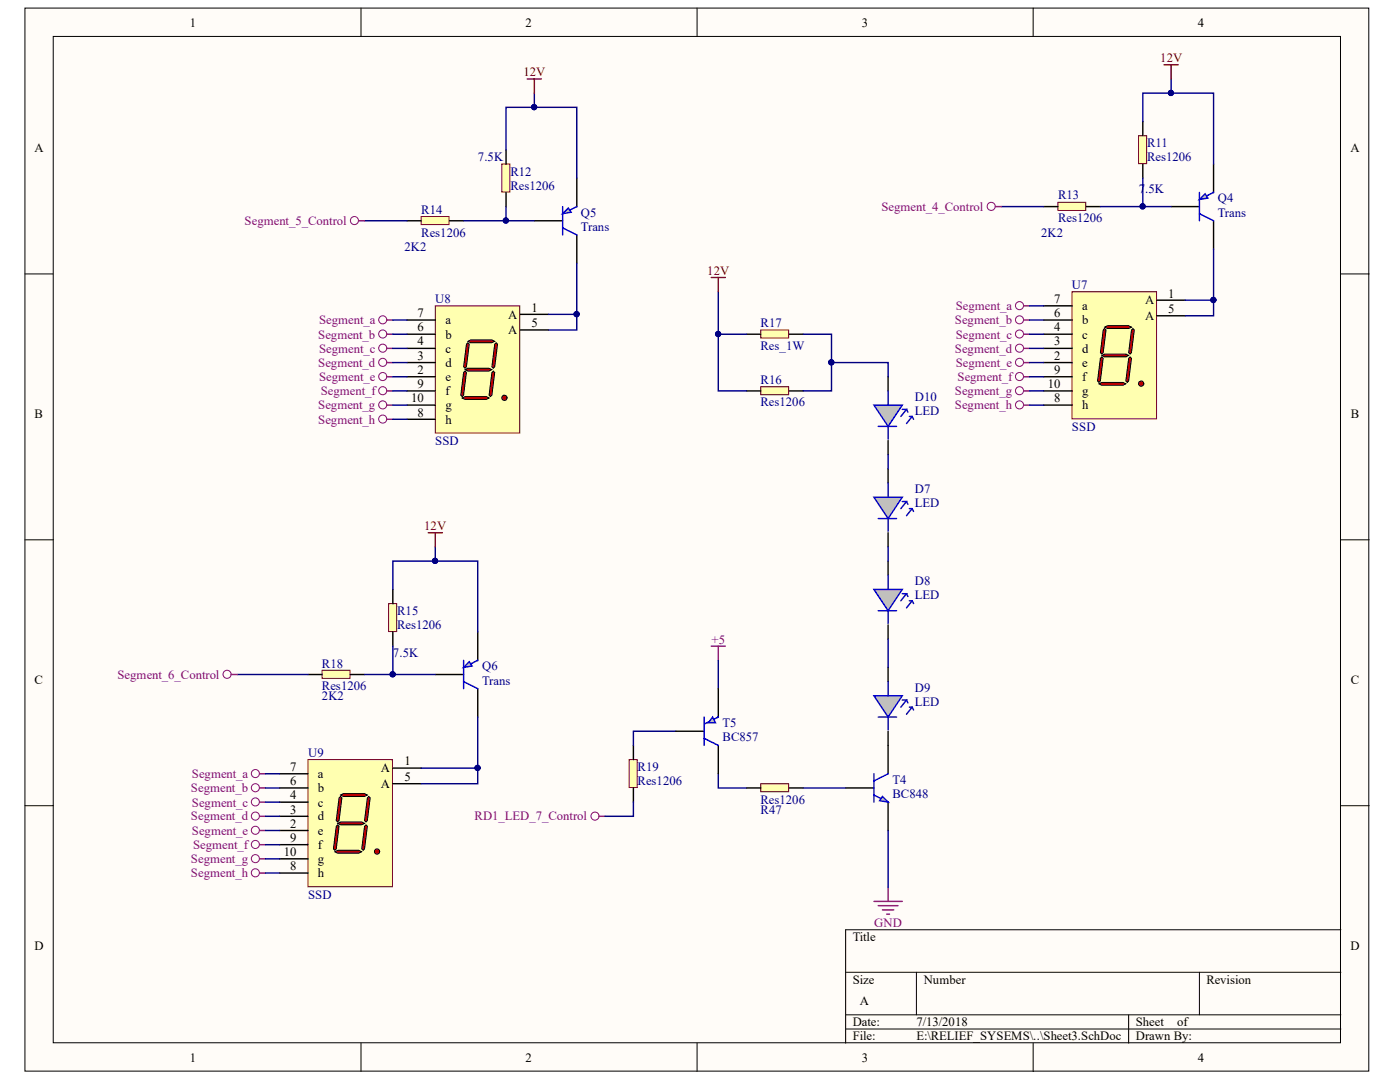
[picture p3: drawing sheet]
<svg xmlns="http://www.w3.org/2000/svg" width="279mm" height="216mm" viewBox="0 0 279 216" stroke-linecap="round" stroke-linejoin="round" font-family="sans-serif">
<defs><g id="words">
<g font-size="2.5">
<text x="37.9" y="5.3">1</text>
<text x="104.9" y="5.3">2</text>
<text x="172" y="5.3">3</text>
<text x="239.1" y="5.3">4</text>
<text x="6.9" y="30.4">A</text>
<text x="269.5" y="30.4">A</text>
<text x="233.2" y="59.4">1</text>
<text x="83.3" y="63.3">7</text>
<text x="88.9" y="64.7">a</text>
<text x="101.4" y="63.6">A</text>
<text x="106.1" y="62.2">1</text>
<text x="106.1" y="65.3">5</text>
<text x="210.4" y="63.3">6</text>
<text x="210.4" y="60.5">7</text>
<text x="216" y="64.7">b</text>
<text x="216" y="61.9">a</text>
<text x="228.5" y="60.7">A</text>
<text x="228.5" y="63.9">A</text>
<text x="233.2" y="62.4">5</text>
<text x="83.3" y="71.8">3</text>
<text x="83.3" y="68.9">4</text>
<text x="83.3" y="66.1">6</text>
<text x="88.9" y="70.4">c</text>
<text x="88.9" y="67.6">b</text>
<text x="101.4" y="66.7">A</text>
<text x="210.4" y="71.8">2</text>
<text x="210.4" y="68.9">3</text>
<text x="210.4" y="66.1">4</text>
<text x="216" y="70.4">d</text>
<text x="216" y="67.6">c</text>
<text x="83.3" y="77.5">9</text>
<text x="83.3" y="74.6">2</text>
<text x="88.9" y="76">e</text>
<text x="88.9" y="73.2">d</text>
<text x="209.1" y="77.5">10</text>
<text x="210.4" y="74.6">9</text>
<text x="216" y="76">f</text>
<text x="216" y="73.2">e</text>
<text x="6.9" y="83.5">B</text>
<text x="82.1" y="80.2">10</text>
<text x="83.3" y="83.1">8</text>
<text x="88.9" y="78.9">f</text>
<text x="88.9" y="81.7">g</text>
<text x="210.4" y="80.2">8</text>
<text x="216" y="78.9">g</text>
<text x="216" y="81.7">h</text>
<text x="269.6" y="83.5">B</text>
<text x="88.9" y="84.6">h</text>
<text x="6.9" y="136.5">C</text>
<text x="269.6" y="136.5">C</text>
<text x="57.9" y="153.8">7</text>
<text x="63.4" y="155.3">a</text>
<text x="76" y="154.1">A</text>
<text x="80.7" y="152.7">1</text>
<text x="80.7" y="155.9">5</text>
<text x="57.9" y="159.5">4</text>
<text x="57.9" y="156.7">6</text>
<text x="63.4" y="160.9">c</text>
<text x="63.4" y="158.1">b</text>
<text x="76" y="157.2">A</text>
<text x="57.9" y="165.2">2</text>
<text x="57.9" y="162.4">3</text>
<text x="63.4" y="166.6">e</text>
<text x="63.4" y="163.7">d</text>
<text x="56.7" y="170.8">10</text>
<text x="57.9" y="168">9</text>
<text x="57.9" y="173.7">8</text>
<text x="63.4" y="169.4">f</text>
<text x="63.4" y="172.3">g</text>
<text x="63.4" y="175">h</text>
<text x="6.9" y="189.6">D</text>
<text x="170.2" y="187.8">Title</text>
<text x="269.5" y="189.6">D</text>
<text x="170.2" y="196.3">Size</text>
<text x="184.3" y="196.3">Number</text>
<text x="240.8" y="196.3">Revision</text>
<text x="171.6" y="200.6">A</text>
<text x="170.2" y="204.8">Date:</text>
<text x="170.2" y="207.6">File:</text>
<text x="182.9" y="204.8">7/13/2018</text>
<text x="182.9" y="207.6">E:\RELIEF_SYSEMS\..\Sheet3.SchDoc</text>
<text x="226.7" y="204.8">Sheet</text>
<text x="226.7" y="207.6">Drawn By:</text>
<text x="235" y="204.8">of</text>
<text x="37.9" y="211.9">1</text>
<text x="104.9" y="211.9">2</text>
<text x="172" y="211.9">3</text>
<text x="239.1" y="211.9">4</text>
</g>
<g font-size="2.5" fill="#800000">
<text x="104.5" y="15.2">12V</text>
<text x="231.6" y="12.4">12V</text>
<text x="141.2" y="54.8">12V</text>
<text x="84.7" y="105.8">12V</text>
</g>
<g font-size="2.5" fill="#000080">
<text x="228.9" y="29.4">R11</text>
<text x="95.4" y="32.2">7.5K</text>
<text x="101.9" y="35.1">R12</text>
<text x="228.9" y="32.2">Res1206</text>
<text x="101.9" y="37.8">Res1206</text>
<text x="211.2" y="39.8">R13</text>
<text x="227.3" y="38.4">7.5K</text>
<text x="243" y="40.4">Q4</text>
<text x="84.1" y="42.7">R14</text>
<text x="84.1" y="47.2">Res1206</text>
<text x="115.9" y="43.2">Q5</text>
<text x="115.9" y="46">Trans</text>
<text x="207.8" y="47.2">2K2</text>
<text x="211.2" y="44.3">Res1206</text>
<text x="243" y="43.2">Trans</text>
<text x="80.7" y="50">2K2</text>
<text x="213.9" y="57.6">U7</text>
<text x="86.9" y="60.5">U8</text>
<text x="151.8" y="65.3">R17</text>
<text x="151.8" y="69.8">Res_1W</text>
<text x="151.8" y="76.6">R16</text>
<text x="151.8" y="81.1">Res1206</text>
<text x="182.6" y="80">D10</text>
<text x="182.6" y="82.9">LED</text>
<text x="86.9" y="88.8">SSD</text>
<text x="213.9" y="85.9">SSD</text>
<text x="182.6" y="98.4">D7</text>
<text x="182.6" y="101.2">LED</text>
<text x="182.6" y="116.7">D8</text>
<text x="182.6" y="119.6">LED</text>
<text x="79.3" y="122.7">R15</text>
<text x="79.3" y="125.5">Res1206</text>
<text x="78.4" y="131.2">7.5K</text>
<text x="64.3" y="133.2">R18</text>
<text x="64.3" y="137.7">Res1206</text>
<text x="96.2" y="133.7">Q6</text>
<text x="96.2" y="136.6">Trans</text>
<text x="64.3" y="139.7">2K2</text>
<text x="182.6" y="138">D9</text>
<text x="182.6" y="140.8">LED</text>
<text x="144.2" y="145">T5</text>
<text x="144.2" y="147.9">BC857</text>
<text x="61.5" y="151">U9</text>
<text x="127.2" y="153.8">R19</text>
<text x="127.2" y="156.7">Res1206</text>
<text x="151.8" y="160.3">Res1206</text>
<text x="178.1" y="156.4">T4</text>
<text x="178.1" y="159.2">BC848</text>
<text x="151.8" y="162.4">R47</text>
<text x="61.5" y="179.3">SSD</text>
</g>
<g font-size="2.5" fill="#800080">
<text x="48.8" y="44.9">Segment_5_Control</text>
<text x="175.9" y="42.1">Segment_4_Control</text>
<text x="63.7" y="64.7">Segment_a</text>
<text x="190.6" y="64.7">Segment_b</text>
<text x="190.7" y="61.9">Segment_a</text>
<text x="63.5" y="67.6">Segment_b</text>
<text x="63.7" y="70.4">Segment_c</text>
<text x="190.6" y="70.4">Segment_d</text>
<text x="190.7" y="67.6">Segment_c</text>
<text x="63.5" y="73.2">Segment_d</text>
<text x="63.7" y="76">Segment_e</text>
<text x="190.7" y="73.2">Segment_e</text>
<text x="191.1" y="76">Segment_f</text>
<text x="63.5" y="81.7">Segment_g</text>
<text x="64" y="78.9">Segment_f</text>
<text x="190.6" y="78.9">Segment_g</text>
<text x="190.6" y="81.7">Segment_h</text>
<text x="63.5" y="84.6">Segment_h</text>
<text x="142" y="128.4">+5</text>
<text x="23.4" y="135.4">Segment_6_Control</text>
<text x="38.3" y="155.3">Segment_a</text>
<text x="38.1" y="158.1">Segment_b</text>
<text x="38.3" y="160.9">Segment_c</text>
<text x="38.1" y="163.7">Segment_d</text>
<text x="38.3" y="166.6">Segment_e</text>
<text x="94.7" y="163.7">RD1_LED_7_Control</text>
<text x="38.1" y="172.3">Segment_g</text>
<text x="38.5" y="169.4">Segment_f</text>
<text x="38.1" y="175">Segment_h</text>
<text x="174.5" y="185">GND</text>
</g>
</g></defs>
<g fill="#fffcf8" stroke="#000" stroke-width=".2">
<path d="M5 1.6h268.2v212.1h-268.2z"/>
<path d="M10.6 7.3h256.9v200.8h-256.9z"/>
</g>
<g fill="none" stroke="#000" stroke-width=".2">
<path d="M72 1.6v5.7M139.1 1.6v5.7M206.2 1.6v5.7M5 54.7h5.6M267.6 54.7h5.7M5 107.7h5.6M267.6 107.7h5.7M5 160.8h5.6M267.6 160.8h5.7M168.8 194h98.8M182.9 194v8.5M239.4 194v8.5"/>
<path d="M267.6 185.5h-98.8v22.7M72 208.2v5.6M139.1 208.2v5.6M168.8 202.5h98.8M168.8 205.3h98.8M206.2 208.2v5.6M225.2 202.5v5.7"/>
</g>
<g fill="none" stroke="#800080" stroke-width=".2">
<circle cx="51" cy="157.2" r=".81"/>
<circle cx="51" cy="154.4" r=".81"/>
<circle cx="51" cy="162.8" r=".81"/>
<circle cx="51" cy="165.7" r=".81"/>
<circle cx="51" cy="171.3" r=".81"/>
<circle cx="51" cy="168.5" r=".81"/>
<circle cx="51" cy="160" r=".81"/>
</g>
<path d="M51.9 154.4h1.1M51.9 157.2h1.1M51.9 160.1h1.1M51.9 162.9h1.1M51.9 165.7h1.1M51.9 168.5h1.1M51.9 171.4h1.1" fill="none" stroke="#800080" stroke-width=".28"/>
<path d="M86.9 61h16.8v25.4h-16.8z" fill="#ffffb0" stroke="#800000" stroke-width=".2"/>
<path d="M81.2 78h5.7M81.2 75.2h5.7M81.2 72.3h5.7M81.2 69.5h5.7M81.2 66.7h5.7M81.2 63.9h5.7M103.8 62.7h5.7M103.8 65.8h5.7M81.2 80.8h5.7" fill="none" stroke="#000" stroke-width=".28"/>
<g fill="#c80000" stroke="#000" stroke-width=".2">
<path d="M92.2 79.4l.6-.3h4.2l.6 .3-.6 .3h-4.2z" fill-rule="evenodd"/>
<path d="M92.8 73.8l.6-.3h4.2l.6 .3-.6 .2h-4.2z" fill-rule="evenodd"/>
<path d="M93.4 68.1l.5-.3h4.3l.5 .3-.5 .3h-4.3z" fill-rule="evenodd"/>
<path d="M99 68.4l.3 .3-.6 4.5-.2 .3-.3-.3 .5-4.5z" fill-rule="evenodd"/>
<path d="M93.4 68.4l.2 .3-.5 4.5-.3 .3-.3-.3 .6-4.5z" fill-rule="evenodd"/>
<path d="M92.8 74l.3 .3-.6 4.6-.3 .2-.2-.2 .5-4.6z" fill-rule="evenodd"/>
<path d="M98.5 74l.2 .3-.5 4.6-.3 .2-.3-.2 .6-4.6z" fill-rule="evenodd"/>
</g>
<path d="M81.2 83.7h5.7" fill="none" stroke="#000" stroke-width=".28"/>
<circle cx="100.7" cy="79.4" r=".52" fill="#c80000" stroke="#000" stroke-width=".2"/>
<path d="M214 58.2h16.8v25.4h-16.8z" fill="#ffffb0" stroke="#800000" stroke-width=".2"/>
<path d="M230.9 59.9h5.6M208.3 75.2h5.7M208.3 78h5.7M208.3 72.3h5.7M208.3 69.5h5.7M208.3 66.7h5.7M208.3 63.9h5.7M208.3 61h5.7M230.9 63h5.6" fill="none" stroke="#000" stroke-width=".28"/>
<g fill="#c80000" stroke="#000" stroke-width=".2">
<path d="M219.3 76.6l.6-.3h4.2l.6 .3-.6 .3h-4.2z" fill-rule="evenodd"/>
<path d="M219.9 70.9l.5-.3h4.3l.5 .3-.5 .3h-4.3z" fill-rule="evenodd"/>
<path d="M220.4 65.3l.6-.3h4.2l.6 .3-.6 .3h-4.2z" fill-rule="evenodd"/>
<path d="M226.1 65.6l.3 .2-.6 4.6-.3 .2-.3-.2 .6-4.6z" fill-rule="evenodd"/>
<path d="M220.4 65.6l.3 .2-.5 4.6-.3 .2-.3-.2 .6-4.6z" fill-rule="evenodd"/>
<path d="M219.9 71.2l.3 .3-.6 4.5-.3 .3-.3-.3 .6-4.5z" fill-rule="evenodd"/>
<path d="M225.5 71.2l.3 .3-.6 4.5-.2 .3-.3-.3 .5-4.5z" fill-rule="evenodd"/>
</g>
<path d="M208.3 80.8h5.7" fill="none" stroke="#000" stroke-width=".28"/>
<circle cx="227.7" cy="76.5" r=".52" fill="#c80000" stroke="#000" stroke-width=".2"/>
<path d="M61.5 151.6h16.8v25.3h-16.8z" fill="#ffffb0" stroke="#800000" stroke-width=".2"/>
<path d="M55.8 157.2h5.7M55.8 154.4h5.7M78.4 153.3h5.6M78.4 156.4h5.6M55.8 168.5h5.7M55.8 171.4h5.7M55.8 165.7h5.7M55.8 162.9h5.7M55.8 160.1h5.7" fill="none" stroke="#000" stroke-width=".28"/>
<g fill="#c80000" stroke="#000" stroke-width=".2">
<path d="M66.8 170l.6-.3h4.2l.6 .3-.6 .2h-4.2z" fill-rule="evenodd"/>
<path d="M67.4 164.3l.6-.3h4.2l.6 .3-.6 .3h-4.2z" fill-rule="evenodd"/>
<path d="M68 158.6l.5-.2h4.3l.5 .2-.5 .3h-4.3z" fill-rule="evenodd"/>
<path d="M73.6 158.9l.3 .3-.6 4.5-.3 .3-.2-.3 .5-4.5z" fill-rule="evenodd"/>
<path d="M68 158.9l.2 .3-.5 4.5-.3 .3-.3-.3 .6-4.5z" fill-rule="evenodd"/>
<path d="M67.4 164.6l.3 .3-.6 4.5-.3 .3-.3-.3 .6-4.5z" fill-rule="evenodd"/>
<path d="M73 164.6l.3 .3-.5 4.5-.3 .3-.3-.3 .6-4.5z" fill-rule="evenodd"/>
</g>
<path d="M55.8 174.2h5.7" fill="none" stroke="#000" stroke-width=".28"/>
<circle cx="75.3" cy="169.9" r=".52" fill="#c80000" stroke="#000" stroke-width=".2"/>
<path d="M64.3 133.7h5.5v1.7h-5.5z" fill="#ffffb0" stroke="#800000" stroke-width=".2"/>
<path d="M61.5 134.6h2.8M69.9 134.6h2.9" fill="none" stroke="#000" stroke-width=".28"/>
<path d="M77.6 120.4h1.6v5.6h-1.6z" fill="#ffffb0" stroke="#800000" stroke-width=".2"/>
<path d="M78.4 117.6v2.8M78.4 126.1v2.8" fill="none" stroke="#000" stroke-width=".28"/>
<path d="M84 43.2h5.6v1.6h-5.6z" fill="#ffffb0" stroke="#800000" stroke-width=".2"/>
<path d="M81.2 44.1h2.8M89.7 44.1h2.8" fill="none" stroke="#000" stroke-width=".28"/>
<path d="M100.1 32.7h1.7v5.6h-1.7z" fill="#ffffb0" stroke="#800000" stroke-width=".2"/>
<path d="M101 29.9v2.8M101 38.4v2.8" fill="none" stroke="#000" stroke-width=".28"/>
<path d="M211.1 40.4h5.6v1.6h-5.6z" fill="#ffffb0" stroke="#800000" stroke-width=".2"/>
<path d="M208.3 41.2h2.8M216.8 41.2h2.8" fill="none" stroke="#000" stroke-width=".28"/>
<path d="M227.2 27.1h1.6v5.6h-1.6z" fill="#ffffb0" stroke="#800000" stroke-width=".2"/>
<path d="M228.1 24.2v2.9M228.1 32.7v2.9M86.9 134.6h5.6M95.3 126.1v5.7M95.3 137.4v5.7" fill="none" stroke="#000" stroke-width=".28"/>
<path d="M92.5 136l2.8 1.4M92.5 131.8v5.6M95.3 131.8l-2.8 1.4" fill="none" stroke="#00f" stroke-width=".28"/>
<path d="M93.6 132l.6 .9-1.7 .3z" fill="#c0c0c0" stroke="#00f" stroke-width=".28"/>
<path d="M242.2 32.7v5.7M233.7 41.2h5.7M242.2 44.1v5.6" fill="none" stroke="#000" stroke-width=".28"/>
<path d="M239.4 38.4v5.7M242.2 38.4l-2.8 1.4M239.4 42.6l2.8 1.5" fill="none" stroke="#00f" stroke-width=".28"/>
<path d="M240.5 38.7l.6 .8-1.7 .3z" fill="#c0c0c0" stroke="#00f" stroke-width=".28"/>
<path d="M115.1 35.6v5.6M106.6 44.1h5.7M115.1 46.9v5.6" fill="none" stroke="#000" stroke-width=".28"/>
<path d="M112.3 45.5l2.8 1.4M112.3 41.2v5.7M115.1 41.2l-2.8 1.4" fill="none" stroke="#00f" stroke-width=".28"/>
<path d="M113.4 41.5l.6 .9-1.7 .2z" fill="#c0c0c0" stroke="#00f" stroke-width=".28"/>
<g fill="none" stroke="#800080" stroke-width=".2">
<circle cx="76.4" cy="69.5" r=".81"/>
<circle cx="76.4" cy="75.1" r=".81"/>
<circle cx="76.4" cy="63.8" r=".81"/>
<circle cx="76.4" cy="78" r=".81"/>
<circle cx="76.4" cy="72.3" r=".81"/>
<circle cx="76.4" cy="66.6" r=".81"/>
<circle cx="203.5" cy="63.8" r=".81"/>
<circle cx="203.5" cy="69.5" r=".81"/>
<circle cx="203.5" cy="75.1" r=".81"/>
<circle cx="203.5" cy="78" r=".81"/>
<circle cx="203.5" cy="72.3" r=".81"/>
<circle cx="203.5" cy="61" r=".81"/>
<circle cx="203.5" cy="66.6" r=".81"/>
<circle cx="76.4" cy="80.8" r=".81"/>
</g>
<g fill="none" stroke="#800080" stroke-width=".28">
<path d="M77.3 63.9h1.1M77.3 66.7h1.1M77.3 69.5h1.1M77.3 72.3h1.1M77.3 75.2h1.1M77.3 78h1.1M204.4 63.9h1.1M204.4 66.7h1.1M204.4 69.5h1.1M204.4 72.3h1.1M204.4 75.2h1.1M204.4 78h1.1"/>
<path d="M204.4 61h1.1M77.3 80.8h1.1"/>
</g>
<path d="M177.2 112v2.8M177.2 124.7v2.8" fill="none" stroke="#000" stroke-width=".28"/>
<path d="M174.4 117.6h5.7l-2.9 4.3z" fill="#c0c0c0" stroke="#00f" stroke-width=".28"/>
<path d="M177.2 114.8v2.8M180.1 118.5h.8l-1.1 1.4M180.9 118.5l.3 .5M181.5 119.9h.5M182 119.9l-1.1 1.4M182 119.9l.3 .5M175.3 121.9h3.6M177.2 121.9v2.5" fill="none" stroke="#0000b4" stroke-width=".28"/>
<path d="M177.2 93.6v2.8M177.2 106.3v2.8" fill="none" stroke="#000" stroke-width=".28"/>
<path d="M174.4 99.2h5.7l-2.9 4.3z" fill="#c0c0c0" stroke="#00f" stroke-width=".28"/>
<path d="M177.2 96.4v2.8M175.3 103.5h3.6M177.2 103.5v2.5M180.1 100.1h.8l-1.1 1.4M180.9 100.1l.3 .5M181.5 101.5h.5M182 101.5l-1.1 1.4M182 101.5l.3 .6" fill="none" stroke="#0000b4" stroke-width=".28"/>
<path d="M177.2 133.2v2.8M177.2 145.9v2.8" fill="none" stroke="#000" stroke-width=".28"/>
<path d="M174.4 138.8h5.7l-2.9 4.3z" fill="#c0c0c0" stroke="#00f" stroke-width=".28"/>
<path d="M177.2 136v2.8M180.1 139.7h.8l-1.1 1.4M180.9 139.7l.3 .6M175.3 143.1h3.6M177.2 143.1v2.5M181.5 141.1h.5M182 141.1l-1.1 1.4M182 141.1l.3 .6" fill="none" stroke="#0000b4" stroke-width=".28"/>
<path d="M177.2 75.2v2.8M177.2 87.9v2.8" fill="none" stroke="#000" stroke-width=".28"/>
<path d="M174.4 80.8h5.7l-2.9 4.3z" fill="#c0c0c0" stroke="#00f" stroke-width=".28"/>
<path d="M177.2 78v2.8M175.3 85.1h3.6M177.2 85.1v2.5M180.1 81.7h.8l-1.1 1.4M180.9 81.7l.3 .5M181.5 83.1h.5M182 83.1l-1.1 1.4M182 83.1l.3 .6" fill="none" stroke="#0000b4" stroke-width=".28"/>
<path d="M151.8 65.8h5.6v1.7h-5.6z" fill="#ffffb0" stroke="#800000" stroke-width=".2"/>
<path d="M149 66.7h2.8M157.5 66.7h2.8M168.8 157.2h5.6M177.2 148.7v5.7M177.2 160.1v5.6" fill="none" stroke="#000" stroke-width=".28"/>
<path d="M174.4 158.6l2.8 1.5M174.4 154.4v5.7M177.2 154.4l-2.8 1.4" fill="none" stroke="#00f" stroke-width=".28"/>
<path d="M176.1 158.9l1.1 1.2-1.7-.3z" fill="#c0c0c0" stroke="#00f" stroke-width=".28"/>
<path d="M151.8 156.4h5.6v1.6h-5.6z" fill="#ffffb0" stroke="#800000" stroke-width=".2"/>
<path d="M149 157.2h2.8M157.5 157.2h2.8" fill="none" stroke="#000" stroke-width=".28"/>
<path d="M125.6 151.6h1.6v5.5h-1.6z" fill="#ffffb0" stroke="#800000" stroke-width=".2"/>
<path d="M126.4 148.7v2.9M126.4 157.2v2.9" fill="none" stroke="#000" stroke-width=".28"/>
<path d="M151.8 77.2h5.6v1.6h-5.6z" fill="#ffffb0" stroke="#800000" stroke-width=".2"/>
<path d="M149 78h2.8M157.5 78h2.8M143.4 137.4v5.7M134.9 145.9h5.6M143.4 148.7v5.7" fill="none" stroke="#000" stroke-width=".28"/>
<path d="M77.3 83.7h1.1M204.4 80.8h1.1M141.9 128.9h2.9M143.4 128.9v2.9M51.9 174.2h1.1M119.6 162.9h1.2M174.4 179.9h5.7M177.2 177v2.9M175.3 180.7h3.9M176.1 181.6h2.3M177 182.4h.5" fill="none" stroke="#800080" stroke-width=".28"/>
<g fill="none" stroke="#800080" stroke-width=".2">
<circle cx="76.4" cy="83.6" r=".81"/>
<circle cx="203.5" cy="80.8" r=".81"/>
<circle cx="51" cy="174.2" r=".81"/>
<circle cx="118.7" cy="162.8" r=".81"/>
</g>
<g fill="none" stroke="#000080" stroke-width=".28">
<path d="M106.6 18.6v2.8M233.7 15.8v2.8M101 29.9v-8.5h14.1v14.2M228.1 35.6v5.6h-8.5M228.1 24.2v-5.6h14.1v14.1M72.8 44.1h8.4M101 41.2v2.9h-8.5M101 44.1h5.6M115.1 52.5v10.2M143.4 58.2v8.5M199.8 41.2h8.5M228.1 41.2h5.6"/>
<path d="M242.2 59.9v3.1h-5.7M242.2 49.7v10.2h-5.7M78.4 78h2.8M78.4 75.2h2.8M78.4 72.3h2.8M78.4 69.5h2.8M78.4 66.7h2.8M78.4 63.9h2.8M109.5 62.7h5.6v3.1h-5.6M149 66.7h-5.6v11.3h5.6M160.3 66.7h5.6v11.3h-5.6M165.9 72.3h11.3v2.9"/>
<path d="M205.5 78h2.8M205.5 75.2h2.8M205.5 72.3h2.8M205.5 69.5h2.8M205.5 66.7h2.8M205.5 63.9h2.8M205.5 61h2.8M78.4 80.8h2.8M78.4 83.7h2.8M177.2 90.7v2.9M205.5 80.8h2.8M78.4 117.6v-5.6h16.9v14.1"/>
<path d="M86.9 109.1v2.9M177.2 109.1v2.9M47.3 134.6h14.2M78.4 128.9v5.7h-5.6M78.4 134.6h8.5M143.4 131.8v5.6M177.2 127.5v5.7M53 157.2h2.8M53 154.4h2.8M95.3 153.3v3.1h-11.3M95.3 143.1v10.2h-11.3M134.9 145.9h-8.5v2.8"/>
<path d="M143.4 154.4v2.8h5.6M160.3 157.2h8.5M53 168.5h2.8M53 171.4h2.8M53 165.7h2.8M53 162.9h2.8M53 160.1h2.8M53 174.2h2.8M126.4 160.1v2.8h-5.6M177.2 165.7v11.3"/>
</g>
<g fill="#000080" stroke="#000080" stroke-width=".2">
<circle cx="106.6" cy="21.4" r=".52"/>
<circle cx="233.7" cy="18.5" r=".52"/>
<circle cx="100.9" cy="44" r=".52"/>
<circle cx="78.4" cy="134.6" r=".52"/>
<circle cx="228" cy="41.2" r=".52"/>
<circle cx="95.3" cy="153.2" r=".52"/>
<circle cx="86.8" cy="111.9" r=".52"/>
<circle cx="115.1" cy="62.7" r=".52"/>
<circle cx="242.2" cy="59.9" r=".52"/>
<circle cx="165.9" cy="72.3" r=".52"/>
<circle cx="143.3" cy="66.6" r=".52"/>
</g>
<path d="M140.5 147.3l2.9 1.4M140.5 143.1v5.6M143.4 143.1l-2.9 1.4" fill="none" stroke="#00f" stroke-width=".28"/>
<path d="M142.2 143.1l.6 1.1h-1.4z" fill="#c0c0c0" stroke="#00f" stroke-width=".28"/>
<g fill="none" stroke="#800080" stroke-width=".2">
<circle cx="70.7" cy="44" r=".81"/>
<circle cx="197.8" cy="41.2" r=".81"/>
<circle cx="45.3" cy="134.6" r=".81"/>
</g>
<path d="M71.6 44.1h1.2M198.7 41.2h1.1M46.2 134.6h1.1" fill="none" stroke="#800080" stroke-width=".28"/>
<path d="M105.2 15.8h2.9M106.6 15.8v2.8M232.3 12.9h2.8M233.7 12.9v2.9M141.9 55.4h2.9M143.4 55.4v2.8M85.5 106.3h2.8M86.9 106.3v2.8" fill="none" stroke="#800000" stroke-width=".28"/>
<use href="#words"/>
</svg>
